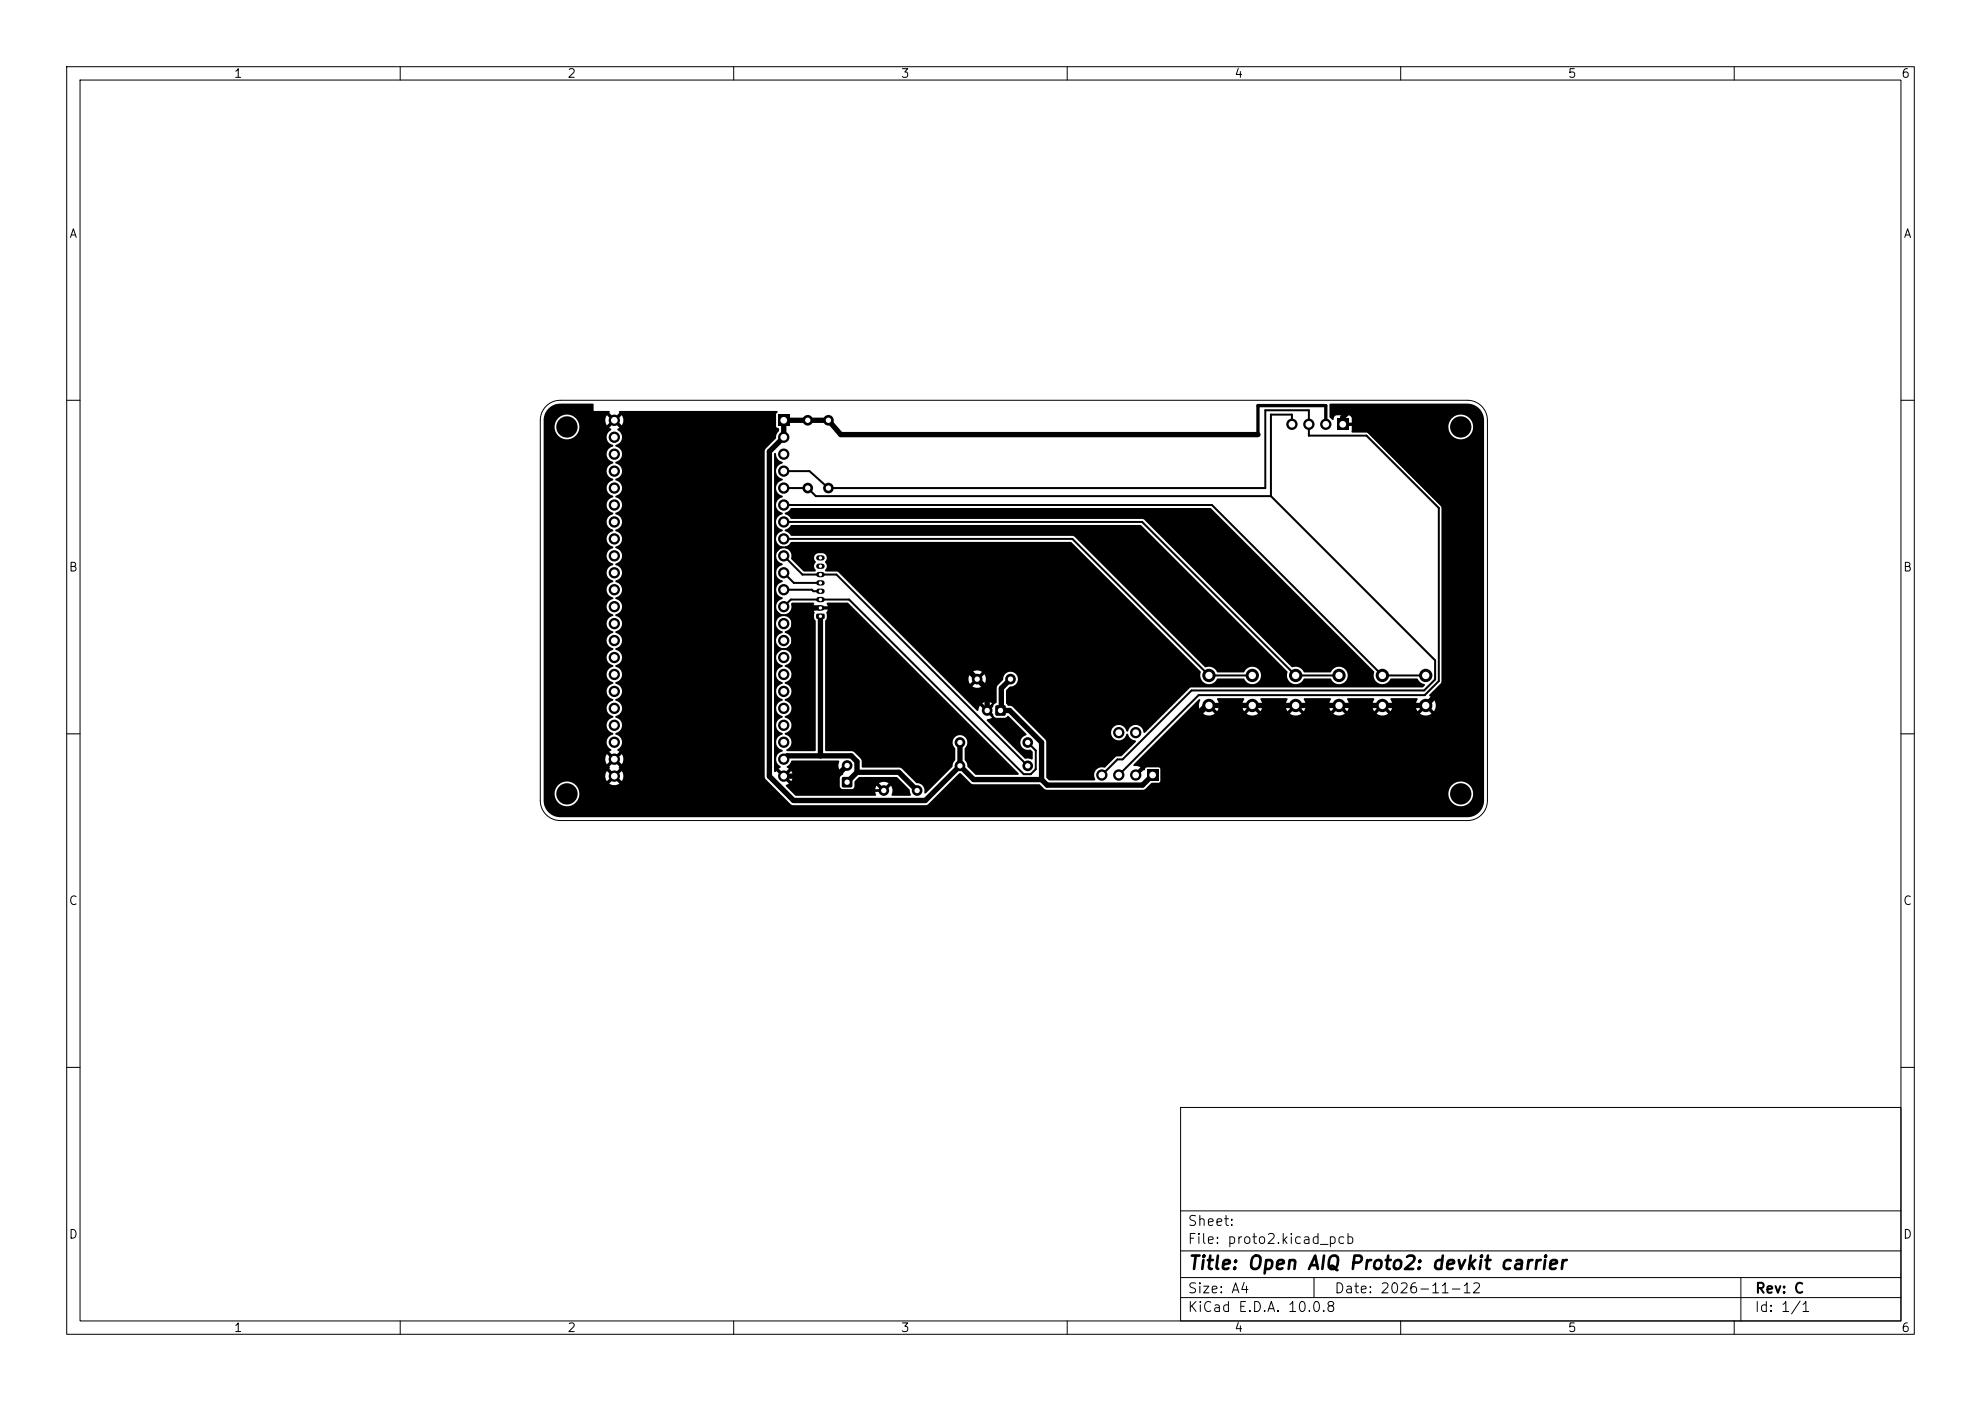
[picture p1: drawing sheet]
<svg xmlns="http://www.w3.org/2000/svg" width="297mm" height="210mm" viewBox="0 0 297 210" stroke-linecap="round" stroke-linejoin="round" font-family="sans-serif">
<defs><g id="words">
<text font-size="2" x="178" y="190.8">Title: Open AIQ Proto2: devkit carrier</text>
<g font-size="1.5">
<text x="178" y="184.1">Sheet:</text>
<text x="178" y="186.8">File: proto2.kicad_pcb</text>
<text x="178" y="197">KiCad E.D.A. 10.0.8</text>
<text x="178" y="194.2">Size: A4</text>
<text x="200" y="194.2">Date: 2026-11-12</text>
<text x="263" y="197">Id: 1/1</text>
<text x="263" y="194.2">Rev: C</text>
</g>
<g font-size="1.3">
<text x="35" y="12">1</text>
<text x="85" y="12">2</text>
<text x="135" y="12">3</text>
<text x="185" y="12">4</text>
<text x="235" y="12">5</text>
<text x="285" y="12">6</text>
<text x="10.3" y="36">A</text>
<text x="285.3" y="36">A</text>
<text x="10.2" y="86">B</text>
<text x="285.2" y="86">B</text>
<text x="10.2" y="136">C</text>
<text x="285.2" y="136">C</text>
<text x="10.2" y="186">D</text>
<text x="285.2" y="186">D</text>
<text x="35" y="200">1</text>
<text x="85" y="200">2</text>
<text x="135" y="200">3</text>
<text x="185" y="200">4</text>
<text x="235" y="200">5</text>
<text x="285" y="200">6</text>
</g>
</g></defs>
<g fill="none" stroke="#000" stroke-width=".15">
<path d="M10 10h277v190h-277zM12 12h273v186h-273zM60 10v2M110 10v2M160 10v2M210 10v2M260 10v2M10 60h2M81.9 60.9a3 3 0 0 1 2.1-.9h136a3 3 0 0 1 3 3v57a3 3 0 0 1-3 3h-136a3 3 0 0 1-3-3v-57a3 3 0 0 1 .9-2.1zM285 60h2M10 110h2M285 110h2"/>
<path d="M10 160h2M177 166h108v32h-108zM285 160h2M60 198v2M110 198v2M160 198v2M177 194.5h108M177 191.5h108M177 187.5h108M177 181.5h108M197 191.5v3M210 198v2"/>
<path d="M260 198v2M261 191.5v6.5"/>
</g>
<g fill="#000">
<path d="M116.1 67.9h.2l.1 .1a1.53 1.53 0 0 0 1 1.3l-.1 .2a1.19 1.19 0 0 0-1 1.1 1.19 1.19 0 0 0 1 1.2 .39 .39 0 0 1-.4 .4 1.18 1.18 0 0 0-.5 1.2 1.18 1.18 0 0 0 .9 .9l.1 .2a1.22 1.22 0 0 0-1.1 1.2 1.22 1.22 0 0 0 1 1.2l.1 .1a1.22 1.22 0 0 0-1.1 1.2 1.22 1.22 0 0 0 1 1.2l.1 .2a1.22 1.22 0 0 0-1.1 1.2 1.22 1.22 0 0 0 1 1.2l.1 .1a1.22 1.22 0 0 0-1.1 1.2 1.22 1.22 0 0 0 1 1.2l.1 .1a1.22 1.22 0 0 0-1.1 1.2 1.22 1.22 0 0 0 1 1.2l.1 .2a1.22 1.22 0 0 0-1.1 1.2 1.22 1.22 0 0 0 1 1.2 .39 .39 0 0 1-.4 .4 1.18 1.18 0 0 0-.5 1.2 1.18 1.18 0 0 0 .9 .9l.1 .2a1.22 1.22 0 0 0-1.1 1.2 1.22 1.22 0 0 0 1 1.2l.1 .1a1.22 1.22 0 0 0-1.1 1.2 1.22 1.22 0 0 0 1 1.2l.1 .1a1.22 1.22 0 0 0-1.1 1.2 1.22 1.22 0 0 0 1 1.2 .39 .39 0 0 1-.4 .4 1.18 1.18 0 0 0-.5 1.2 1.18 1.18 0 0 0 .9 1 .39 .39 0 0 1-.4 .4 1.18 1.18 0 0 0-.5 1.2 1.18 1.18 0 0 0 .9 .9l.1 .2a1.22 1.22 0 0 0-1.1 1.2 1.22 1.22 0 0 0 1 1.2l.1 .1a1.22 1.22 0 0 0-1.1 1.2 1.22 1.22 0 0 0 1 1.2 .39 .39 0 0 1-.4 .4 1.18 1.18 0 0 0-.5 1.2 1.18 1.18 0 0 0 .9 .9l.1 .2a1.22 1.22 0 0 0-1 1 1.22 1.22 0 0 0 .6 1.3v.1l-.3 .2 .7 .7-.4 .3-.6-.6a.17 .17 0 0 1-.2 .1 .17 .17 0 0 1-.2-.1zM116.7 62.2h1.7v1.7h-1.7zM117.7 76.9a1.35 1.35 0 0 0 .9-.7h62.9l24.5 24.4v.2a1.32 1.32 0 0 0 .8 1.7 1.32 1.32 0 0 0 1.7-.8h4a1.87 1.87 0 0 0 1.1 .9l-.3 .4h-34.7l-.2 .1-6.7 6.7a.35 .35 0 0 1-.4-.4 1.18 1.18 0 0 0-1.2-.7 1.18 1.18 0 0 0-1 1h-.2a1.17 1.17 0 0 0-1.2-1.1 1.17 1.17 0 0 0-1.1 1.3 1.17 1.17 0 0 0 1.2 1.1 1.59 1.59 0 0 0 1.2-1h.1a1.3 1.3 0 0 0 1.2 1v.2l-2.1 2.1-.9 .2-1.6 1.5a1.24 1.24 0 0 0-1.3 .3 1.24 1.24 0 0 0-.3 1.3l.1 .2-.1 .2h-6.8l-.4-.4-.1-5.5-.1-.3-4.9-4.8-.7-.2-.3-.3v-2l.6-.6a1.11 1.11 0 0 0 1.2-1 1.11 1.11 0 0 0-1-1.2 1.11 1.11 0 0 0-1.2 1h-2.6l-.2-.6-.7 .7-.2-.3-.2-.1 .7-.7a1.29 1.29 0 0 0-1.4 0l.7 .7-.3 .2-.1 .2-.7-.7a1.29 1.29 0 0 0 0 1.4l.7-.7 .2 .3 .2 .1-.7 .7a1.29 1.29 0 0 0 1.4 0l-.7-.7 .2-.1 .2-.3 .7 .7 .2-.8h2.6v.2l-.9 1.1-.1 2.3-.3 .3-.2 .4-.5 .5-.2-.3-.2-.1 .7-.7a1.3 1.3 0 0 0-1.4 0l.7 .7-.2 .1-.2 .3-.7-.7-.2 .7h-.3l-20.7-20.7-.2-.1h-1.7l-.1-.2v-.1a.86 .86 0 0 0 0-1.2 .73 .73 0 0 0 .2-.8 .73 .73 0 0 0-.6-.5 1.17 1.17 0 0 0-1 .2 .83 .83 0 0 0 0 1.2 .86 .86 0 0 0 0 1.2l-.1 .2h-1.7l-1.9-1.9a1.33 1.33 0 0 0-.9-1.7v-.2l.6-.2 .4-.5h41.9l19.4 19.5a1.33 1.33 0 0 0 .8 1.8 1.33 1.33 0 0 0 1.7-.8h4a1.32 1.32 0 0 0 2 .6 1.32 1.32 0 0 0 0-2.1 1.32 1.32 0 0 0-2 .6h-4a1.4 1.4 0 0 0-1.8-.8l-19.7-19.6-42.3-.1-.4-.4-.5-.2a.15 .15 0 0 1-.2-.2 .15 .15 0 0 1 .2-.1l.5-.3 .4-.4h52.3l22 21.9v.2a1.32 1.32 0 0 0 .8 1.7 1.32 1.32 0 0 0 1.7-.8h4a1.32 1.32 0 0 0 2 .6 1.32 1.32 0 0 0 0-2.1 1.32 1.32 0 0 0-2 .6h-4a1.4 1.4 0 0 0-1.8-.8l-22.3-22.2h-52.7l-.4-.4-.6-.3zM82.1 61.3l.7-.5 .9-.3h5.2l.1 .1v1h2.3l.1 .1-.1 .2 .7 .6-.4 .4-.6-.7a1.33 1.33 0 0 0 0 1.6l.6-.7 .4 .4-.4 .4h-4.7a1.85 1.85 0 0 0-2.9-1.5 1.85 1.85 0 0 0 0 3.2 1.85 1.85 0 0 0 2.9-1.5v-.2h4.7l-.3 .2 .3 .2a.29 .29 0 0 1-.2 .4 1.19 1.19 0 0 0-.4 1.2 1.19 1.19 0 0 0 .9 .8l.1 .2a1.22 1.22 0 0 0-1.1 1.2 1.22 1.22 0 0 0 1 1.2l.1 .1a1.22 1.22 0 0 0-1.1 1.2 1.22 1.22 0 0 0 1 1.2 .39 .39 0 0 1-.4 .4 1.18 1.18 0 0 0-.5 1.2 1.18 1.18 0 0 0 .9 .9l.1 .2a1.22 1.22 0 0 0-1.1 1.2 1.22 1.22 0 0 0 1 1.2l.1 .1a1.22 1.22 0 0 0-1.1 1.2 1.22 1.22 0 0 0 1 1.2l.1 .2a1.22 1.22 0 0 0-1.1 1.2 1.22 1.22 0 0 0 1 1.2l.1 .1a1.22 1.22 0 0 0-1.1 1.2 1.22 1.22 0 0 0 1 1.2l.1 .1a1.22 1.22 0 0 0-1.1 1.2 1.22 1.22 0 0 0 1 1.2l.1 .2a1.22 1.22 0 0 0-1.1 1.2 1.22 1.22 0 0 0 1 1.2 .39 .39 0 0 1-.4 .4 1.18 1.18 0 0 0-.5 1.2 1.18 1.18 0 0 0 .9 .9l.1 .2a1.22 1.22 0 0 0-1.1 1.2 1.22 1.22 0 0 0 1 1.2l.1 .1a1.22 1.22 0 0 0-1.1 1.2 1.22 1.22 0 0 0 1 1.2l.1 .1a1.22 1.22 0 0 0-1.1 1.2 1.22 1.22 0 0 0 1 1.2 .39 .39 0 0 1-.4 .4 1.18 1.18 0 0 0-.5 1.2 1.18 1.18 0 0 0 .9 1 .39 .39 0 0 1-.4 .4 1.18 1.18 0 0 0-.5 1.2 1.18 1.18 0 0 0 .9 .9l.1 .2a1.22 1.22 0 0 0-1.1 1.2 1.22 1.22 0 0 0 1 1.2l.1 .1a1.22 1.22 0 0 0-1.1 1.2 1.22 1.22 0 0 0 1 1.2 .39 .39 0 0 1-.4 .4 1.18 1.18 0 0 0 .1 2.1v.1l-.3 .2 .7 .6-.4 .4-.6-.7a1.33 1.33 0 0 0 0 1.6l.6-.7 .4 .4-.7 .6 .1 .2-.1 .1 .7 .7-.4 .3-.6-.6a1.33 1.33 0 0 0 0 1.5l.6-.6 .4 .3-.6 .7a1.34 1.34 0 0 0 1.5 0l-.7-.7 .4-.3 .7 .5a1.34 1.34 0 0 0-.1-1.4l-.6 .6-.4-.3 .7-.7-.1-.1 .1-.2-.7-.6 .4-.4 .6 .7a1.33 1.33 0 0 0 0-1.6l-.6 .7-.4-.4 .7-.6-.4-.3a1.23 1.23 0 0 0 .8-1.2 1.23 1.23 0 0 0-1-1.1v-.2a1.22 1.22 0 0 0 1-1.2 1.22 1.22 0 0 0-1-1.2v-.1a1.22 1.22 0 0 0 1-1.2 1.22 1.22 0 0 0-1-1.2v-.1a1.22 1.22 0 0 0 1-1.2 1.22 1.22 0 0 0-1-1.2v-.2a1.22 1.22 0 0 0 1-1.2 1.22 1.22 0 0 0-1-1.2v-.1a1.22 1.22 0 0 0 1-1.2 1.22 1.22 0 0 0-1-1.2v-.2a1.22 1.22 0 0 0 1-1.2 1.22 1.22 0 0 0-1-1.2v-.1a1.22 1.22 0 0 0 1-1.2 1.22 1.22 0 0 0-1-1.2v-.1a1.22 1.22 0 0 0 1-1.2 1.22 1.22 0 0 0-1-1.2v-.2a1.22 1.22 0 0 0 1-1.2 1.22 1.22 0 0 0-1-1.2v-.1a1.22 1.22 0 0 0 1-1.2 1.22 1.22 0 0 0-1-1.2v-.2a1.22 1.22 0 0 0 1-1.2 1.22 1.22 0 0 0-1-1.2v-.1a1.22 1.22 0 0 0 1-1.2 1.22 1.22 0 0 0-1-1.2v-.1a1.22 1.22 0 0 0 1-1.2 1.22 1.22 0 0 0-1-1.2v-.2a1.22 1.22 0 0 0 1-1.2 1.22 1.22 0 0 0-1-1.2v-.1a1.22 1.22 0 0 0 1-1.2 1.22 1.22 0 0 0-1-1.2v-.2a1.22 1.22 0 0 0 1-1.2 1.22 1.22 0 0 0-1-1.2v-.1a1.22 1.22 0 0 0 1-1.2 1.22 1.22 0 0 0-1-1.2v-.1a1.22 1.22 0 0 0 .9-1.1 1.22 1.22 0 0 0-.6-1.3v-.1l.3-.2-.7-.6 .4-.4 .6 .7a1.33 1.33 0 0 0 0-1.6l-.6 .7-.4-.4 .7-.6-.1-.2 .1-.1h23.6l.1 .2-.2 .3v1.8l.4 .4a.91 .91 0 0 1-.4 .8l-.1 .6-1.5 1.5-.2 .4v48.8l.2 .4 2.1 2.1h-30l-.1-.3a1.85 1.85 0 0 0-3-1 1.85 1.85 0 0 0 .5 3.1 1.85 1.85 0 0 0 2.6-1.8h30l1.6 1.6 .4 .2h19.9l.4-.2 4.7-4.6h.2l1.4 1.5 .4 .2h9.9l.7 .6 .4 .2h14.5l.3-.2 .9-.9h1.1l.3-.2v-1.8l-.2-.2-1.9-.1-.2 .2a.22 .22 0 0 1-.1 .2 .22 .22 0 0 1-.2 0l-.6 .6-.4-.3 .6-.6-.4-.2-.6-.1-.1-.1 9.8-9.9h.2l.1 .1a1.55 1.55 0 0 0 0 1.7l.7-.7 .4 .4-.7 .7h.1a1.49 1.49 0 0 0 1.6 0l-.7-.7 .4-.4 .7 .7v-.1a1.87 1.87 0 0 0 0-1.8h3.9h.1v.2a1.48 1.48 0 0 0 0 1.7l.7-.7 .4 .4-.7 .7h.1a1.49 1.49 0 0 0 1.6 0l-.7-.7 .4-.4 .7 .7v-.1a1.87 1.87 0 0 0 0-1.8h3.9h.1v.2a1.48 1.48 0 0 0 0 1.7l.7-.7 .4 .4-.7 .7h.1a1.49 1.49 0 0 0 1.6 0l-.7-.7 .4-.4 .7 .7v-.1a1.87 1.87 0 0 0 0-1.8h3.9h.1v.2a1.48 1.48 0 0 0 0 1.7l.7-.7 .4 .4-.7 .7h.1a1.49 1.49 0 0 0 1.6 0l-.7-.7 .4-.4 .7 .7v-.1a1.87 1.87 0 0 0 0-1.8h3.9h.1v.2a1.48 1.48 0 0 0 0 1.7l.7-.7 .4 .4-.7 .7h.1a1.49 1.49 0 0 0 1.6 0l-.7-.7 .4-.4 .7 .7v-.1a1.87 1.87 0 0 0 0-1.8h3.9h.1v.2a1.48 1.48 0 0 0 0 1.7l.7-.7 .4 .4-.7 .7h.1a1.49 1.49 0 0 0 1.6 0l-.7-.7 .4-.4 .7 .7v-.1a1.49 1.49 0 0 0 0-1.6l-.7 .7-.4-.4 .7-.7-.3-.2v-.2l1.8-1.7 .1-.3-.1-26.1-11-11.1-.2-.1h-2.3l.1-.9h-1v-.6h1v-.7l-.2-.2-.2-.1h-.7v.9h-.5v-.9h-.7a.65 .65 0 0 0-.5 .6l-.1 .1-.5-.5v-1.9l.2-.1h20.5a2.5 2.5 0 0 1 2.5 2.5v.9h-1.6a1.85 1.85 0 0 0-2.9-1.5 1.85 1.85 0 0 0 0 3.2 1.85 1.85 0 0 0 2.9-1.5v-.2h1.6v55h-1.6a1.85 1.85 0 0 0-2.9-1.5 1.85 1.85 0 0 0 0 3.2 1.85 1.85 0 0 0 2.9-1.5v-.2h1.6v1.1a2.5 2.5 0 0 1-2.5 2.5h-136a2.5 2.5 0 0 1-2.5-2.5v-57l.2-.9zM200.5 62.8h1.7v1.7h-1.7zM118.7 90.4l3.2-.1 .2 .2-.2 .4h1.1l-.2 .2 .2 .3h-1.1l.2 .5v.8l.2 .4v19.3l-.1 .2h-4.2a.18 .18 0 0 1-.1-.2 .18 .18 0 0 1 .2-.2 1.18 1.18 0 0 0 .5-1.2 1.18 1.18 0 0 0-.9-.9v-.2a1.22 1.22 0 0 0 1-1.2 1.22 1.22 0 0 0-1-1.2v-.1a1.22 1.22 0 0 0 1-1.2 1.22 1.22 0 0 0-1-1.2v-.1a1.22 1.22 0 0 0 1-1.2 1.22 1.22 0 0 0-1-1.2v-.2a1.22 1.22 0 0 0 1-1.2 1.22 1.22 0 0 0-1-1.2v-.1a1.22 1.22 0 0 0 1-1.2 1.22 1.22 0 0 0-1-1.2v-.2a1.22 1.22 0 0 0 1-1.2 1.22 1.22 0 0 0-1-1.2v-.1a1.22 1.22 0 0 0 1-1.2 1.22 1.22 0 0 0-1-1.2v-.1a1.38 1.38 0 0 0 .9-1.8zM122.4 92h1.1l.2 .2-.1 .5-.1 .1h-1l-.1-.2zM123.1 90.9h1l-.2-.4 .2-.2 3.1 .1 25.5 25.6-.1 .2h-6.3l-1.3-1.3a1.24 1.24 0 0 0-.4-.9v-1.8a1.13 1.13 0 0 0 .2-1.6 1.13 1.13 0 0 0-1.7 0 1.13 1.13 0 0 0 .1 1.6v1.7l-.3 .5-.1 .6-4 3.9h-.2a1.25 1.25 0 0 0-1.3-1.5l-2.3-2.3h-5.7l-.1-.2-.1-1.1-1.1-1.1-4.3-.2v-19.4l.2-.4v-.6a.34 .34 0 0 1 .1-.5l.1-.2h-1l.2-.2zM118.6 114.1l7.1-.1 .1 .1a1.37 1.37 0 0 0 .1 1.4l.7-.7 .2 .3h.2l-.7 .7a.17 .17 0 0 1 .1 .2 .17 .17 0 0 1-.1 .2l-.2 .1-.2 .4v1.2l.2 .3 .2 .1h1.5l.3-.4v-.7l.7-.7h5.6l2 1.8 .2 .8-.2 .2h-2.6l-.1-.1a1.37 1.37 0 0 0-.1-1.4l-.7 .7-.2-.3-.2-.1 .7-.7a1.28 1.28 0 0 0-1.4 0l.7 .7-.3 .2-.1 .2-.7-.7a1.6 1.6 0 0 0-.1 1.4l-12 .1-1.5-1.4v-.2l.5-.2-.7-.7 .4-.3 .6 .6a1.33 1.33 0 0 0 0-1.5l-.6 .6-.4-.3 .7-.7-.4-.2 .5-.5zM126.3 116.5h1.4v1.5h-1.4zM148.4 106.5l.5 .5a.61 .61 0 0 0 .5 .6h1.3l.5-.3 2.7 2.8a1.22 1.22 0 0 0-.8 1.8 1.4 1.4 0 0 0 1.4 .5l.3 .4v.9a.4 .4 0 0 1-.6 0h-.6l-5.6-5.6v-.3l.7-.2-.7-.7 .2-.1zM149.3 105.8h1.4v1.4h-1.4z"/>
<path d="M172 115.3h1.7v1.7h-1.7z"/>
<circle cx="92.1" cy="68.1" r=".85"/>
<circle cx="92.1" cy="70.6" r=".85"/>
<circle cx="92.1" cy="75.7" r=".85"/>
<circle cx="92.1" cy="73.2" r=".85"/>
<circle cx="92.1" cy="63" r=".85"/>
<circle cx="92.1" cy="65.5" r=".85"/>
<circle cx="92.1" cy="78.2" r=".85"/>
<circle cx="117.5" cy="68.1" r=".85"/>
<circle cx="117.5" cy="65.5" r=".85"/>
<circle cx="117.5" cy="73.2" r=".85"/>
<circle cx="117.5" cy="75.7" r=".85"/>
<circle cx="117.5" cy="78.2" r=".85"/>
<circle cx="117.5" cy="70.6" r=".85"/>
<circle cx="121.1" cy="63" r=".8"/>
<circle cx="121.1" cy="73.2" r=".8"/>
<circle cx="124.2" cy="63" r=".8"/>
<circle cx="124.2" cy="73.2" r=".8"/>
<circle cx="193.7" cy="63.6" r=".85"/>
<circle cx="196.2" cy="63.6" r=".85"/>
<circle cx="198.8" cy="63.6" r=".85"/>
<circle cx="92.1" cy="83.3" r=".85"/>
<circle cx="92.1" cy="88.4" r=".85"/>
<circle cx="92.1" cy="98.6" r=".85"/>
<circle cx="92.1" cy="90.9" r=".85"/>
<circle cx="92.1" cy="80.8" r=".85"/>
<circle cx="92.1" cy="85.9" r=".85"/>
<circle cx="92.1" cy="96" r=".85"/>
<circle cx="92.1" cy="93.5" r=".85"/>
<circle cx="117.5" cy="96" r=".85"/>
<circle cx="117.5" cy="83.3" r=".85"/>
<circle cx="117.5" cy="88.4" r=".85"/>
<circle cx="117.5" cy="80.8" r=".85"/>
<circle cx="117.5" cy="98.6" r=".85"/>
<circle cx="117.5" cy="85.9" r=".85"/>
<circle cx="117.5" cy="90.9" r=".85"/>
<circle cx="117.5" cy="93.5" r=".85"/>
<circle cx="92.1" cy="116.3" r=".85"/>
<circle cx="92.1" cy="103.6" r=".85"/>
<circle cx="92.1" cy="108.7" r=".85"/>
<circle cx="92.1" cy="106.2" r=".85"/>
<circle cx="92.1" cy="111.3" r=".85"/>
<circle cx="92.1" cy="101.1" r=".85"/>
<circle cx="92.1" cy="113.8" r=".85"/>
<circle cx="117.5" cy="103.6" r=".85"/>
<circle cx="117.5" cy="106.2" r=".85"/>
<circle cx="117.5" cy="108.7" r=".85"/>
<circle cx="117.5" cy="111.3" r=".85"/>
<circle cx="117.5" cy="113.8" r=".85"/>
<circle cx="117.5" cy="116.3" r=".85"/>
<circle cx="117.5" cy="101.1" r=".85"/>
<circle cx="127" cy="114.7" r=".8"/>
<circle cx="132.5" cy="118.5" r=".8"/>
<circle cx="137.5" cy="118.5" r=".8"/>
<circle cx="143.9" cy="114.8" r=".8"/>
<circle cx="143.9" cy="111.3" r=".8"/>
<circle cx="146.5" cy="101.8" r=".8"/>
<circle cx="148" cy="106.5" r=".8"/>
<circle cx="151.5" cy="101.8" r=".8"/>
<circle cx="154.1" cy="114.8" r=".8"/>
<circle cx="154.1" cy="111.3" r=".8"/>
<circle cx="165.2" cy="116.2" r=".85"/>
<circle cx="167.7" cy="116.2" r=".85"/>
<circle cx="167.7" cy="109.8" r=".85"/>
<circle cx="170.3" cy="116.2" r=".85"/>
<circle cx="170.3" cy="109.8" r=".85"/>
<circle cx="181.3" cy="101.2" r="1"/>
<circle cx="181.3" cy="105.7" r="1"/>
<circle cx="187.8" cy="101.2" r="1"/>
<circle cx="187.8" cy="105.7" r="1"/>
<circle cx="194.3" cy="101.2" r="1"/>
<circle cx="194.3" cy="105.7" r="1"/>
<circle cx="200.8" cy="101.2" r="1"/>
<circle cx="200.8" cy="105.7" r="1"/>
<circle cx="207.3" cy="101.2" r="1"/>
<circle cx="207.3" cy="105.7" r="1"/>
<circle cx="213.8" cy="101.2" r="1"/>
<circle cx="213.8" cy="105.7" r="1"/>
</g>
<g fill="none" stroke="#000" stroke-width=".8">
<path d="M188.6 65.1h-62.6l-1.8-2.1h-6.7v2.5l-2.2 2.2v48.7l3.7 3.6h19.7l5.2-5.2M202.1 61.8l-.8 .8v1M122.8 89.9h.5M122.8 88.6h.5M122.8 87.4h.5M122.8 86.1h.5M122.8 84.9h.5M122.8 83.6h.5M123 92.4v20.9M123.3 91.1h-1.3l-1.1 1.1h-2.1M126.8 82.1l21.2 21.2v3.2M117.5 116.3h7.9"/>
<path d="M117.5 113.8l.5-.5h9.6l.9 .9v1.6M125.4 116.3v1.4M127 114.8l-1.6 1.5M128.5 115.8h6.3l2.7 2.7M128.5 115.8l-1.5 1.5M143.9 114.8l2.1 2.1h10.2M143.9 111.3v3.5M150 106.5h1.4l4.8 4.8v5.6M151.5 101.8l-1.4 1.4v3.3M172.8 116.2l-1.5 1.5h-14.3l-.8-.8M216.3 103.2l-2.5 2.6h-33.1"/>
</g>
<path d="M198.8 63.6v-2.8h-10.2v4.3" fill="none" stroke="#000" stroke-width=".5"/>
<path d="M180.7 105.8l-10.4 10.4" fill="none" stroke="#000" stroke-width=".6"/>
<g fill="none" stroke="#000" stroke-width=".3">
<path d="M117.5 73.2h3.6l1.2 1.2h68.2M117.5 70.6h3.9l2.8 2.6h65.5v-11.7h6.5v3.8h8.7l10.8 10.8v26l-2.1 2.1h-33.9l-12 12M117.5 78.2h53.7l23.1 23.1h6.5M117.5 75.7h64.2l25.6 25.6h6.5M190.5 74.4l24.7 24.6v2.9l-1.7 1.6h-34.9l-10.3 10.3h-.8l-2.3 2.4M193.7 63.6v-1.4h-3.2v12.2M202.1 61.8l14.2 14.1v27.3M116.2 98v17.1M117.5 90.9l1.1-1h8.7l26.2 26.1h1l.8-.7v-2.8l-1.2-1.2M117.5 88.4h4.2l.3 .2h1M117.5 85.9l1.5 1.5h4M117.5 83.3l2.8 2.8h5.1l28.7 28.7"/>
<path d="M117.5 80.8h43.3l20.5 20.5h6.5M118.8 96.5l-.8 .8h-1.1M126.8 82.1h-9.8l-.8 .7v8.7l.8 .7h1.8M125.4 117.7l.8 .8"/>
</g>
<path d="M116.9 97.3l-.7 .7M118.8 92.2v4.3M116.2 115.1l1.3 1.2M126.2 118.5h6.3" fill="none" stroke="#000" stroke-width=".4"/>
<g fill="#fff">
<circle cx="150" cy="106.5" r=".4"/>
<circle cx="148" cy="106.5" r=".4"/>
</g>
<circle cx="85" cy="119" r="1.6" fill="#000"/>
<g fill="#fff">
<circle cx="121.1" cy="63" r=".4"/>
<circle cx="121.1" cy="73.2" r=".4"/>
<circle cx="143.9" cy="111.3" r=".4"/>
<circle cx="154.1" cy="111.3" r=".4"/>
<circle cx="123" cy="92.4" r=".25"/>
<circle cx="123" cy="91.1" r=".25"/>
<circle cx="123" cy="89.9" r=".25"/>
<circle cx="123" cy="88.6" r=".25"/>
<circle cx="123" cy="87.4" r=".25"/>
<circle cx="123" cy="86.1" r=".25"/>
<circle cx="123" cy="84.9" r=".25"/>
<circle cx="123" cy="83.6" r=".25"/>
<circle cx="172.8" cy="116.2" r=".5"/>
<circle cx="170.3" cy="116.2" r=".5"/>
<circle cx="167.7" cy="116.2" r=".5"/>
<circle cx="165.2" cy="116.2" r=".5"/>
<circle cx="170.3" cy="109.8" r=".5"/>
<circle cx="167.7" cy="109.8" r=".5"/>
</g>
<circle cx="219" cy="64" r="1.6" fill="#000"/>
<g fill="#fff">
<circle cx="124.2" cy="73.2" r=".4"/>
<circle cx="124.2" cy="63" r=".4"/>
<circle cx="127" cy="117.2" r=".4"/>
<circle cx="127" cy="114.8" r=".4"/>
</g>
<circle cx="219" cy="119" r="1.6" fill="#000"/>
<g fill="#fff">
<circle cx="137.5" cy="118.5" r=".4"/>
<circle cx="132.5" cy="118.5" r=".4"/>
<circle cx="187.8" cy="101.2" r=".55"/>
<circle cx="181.3" cy="101.2" r=".55"/>
<circle cx="187.8" cy="105.7" r=".55"/>
<circle cx="181.3" cy="105.7" r=".55"/>
<circle cx="151.5" cy="101.8" r=".4"/>
<circle cx="146.5" cy="101.8" r=".4"/>
<circle cx="200.8" cy="101.2" r=".55"/>
<circle cx="194.3" cy="101.2" r=".55"/>
<circle cx="200.8" cy="105.7" r=".55"/>
<circle cx="194.3" cy="105.7" r=".55"/>
</g>
<circle cx="85" cy="64" r="1.6" fill="#000"/>
<g fill="#fff">
<circle cx="117.5" cy="63" r=".5"/>
<circle cx="117.5" cy="65.5" r=".5"/>
<circle cx="117.5" cy="68.1" r=".5"/>
<circle cx="117.5" cy="70.6" r=".5"/>
<circle cx="117.5" cy="73.2" r=".5"/>
<circle cx="117.5" cy="75.7" r=".5"/>
<circle cx="117.5" cy="78.2" r=".5"/>
<circle cx="117.5" cy="80.8" r=".5"/>
<circle cx="117.5" cy="83.3" r=".5"/>
<circle cx="117.5" cy="85.9" r=".5"/>
<circle cx="117.5" cy="88.4" r=".5"/>
<circle cx="117.5" cy="90.9" r=".5"/>
<circle cx="117.5" cy="93.5" r=".5"/>
<circle cx="117.5" cy="96" r=".5"/>
<circle cx="117.5" cy="98.6" r=".5"/>
<circle cx="117.5" cy="101.1" r=".5"/>
<circle cx="117.5" cy="103.6" r=".5"/>
<circle cx="117.5" cy="106.2" r=".5"/>
<circle cx="117.5" cy="108.7" r=".5"/>
<circle cx="117.5" cy="111.3" r=".5"/>
<circle cx="117.5" cy="113.8" r=".5"/>
<circle cx="117.5" cy="116.3" r=".5"/>
<circle cx="92.1" cy="63" r=".5"/>
<circle cx="92.1" cy="65.5" r=".5"/>
<circle cx="92.1" cy="68.1" r=".5"/>
<circle cx="92.1" cy="70.6" r=".5"/>
<circle cx="92.1" cy="73.2" r=".5"/>
<circle cx="92.1" cy="75.7" r=".5"/>
<circle cx="92.1" cy="78.2" r=".5"/>
<circle cx="92.1" cy="80.8" r=".5"/>
<circle cx="92.1" cy="83.3" r=".5"/>
<circle cx="92.1" cy="85.9" r=".5"/>
<circle cx="92.1" cy="88.4" r=".5"/>
<circle cx="92.1" cy="90.9" r=".5"/>
<circle cx="92.1" cy="93.5" r=".5"/>
<circle cx="92.1" cy="96" r=".5"/>
<circle cx="92.1" cy="98.6" r=".5"/>
<circle cx="92.1" cy="101.1" r=".5"/>
<circle cx="92.1" cy="103.6" r=".5"/>
<circle cx="92.1" cy="106.2" r=".5"/>
<circle cx="92.1" cy="108.7" r=".5"/>
<circle cx="92.1" cy="111.3" r=".5"/>
<circle cx="92.1" cy="113.8" r=".5"/>
<circle cx="92.1" cy="116.3" r=".5"/>
<circle cx="201.3" cy="63.6" r=".5"/>
<circle cx="198.8" cy="63.6" r=".5"/>
<circle cx="196.2" cy="63.6" r=".5"/>
<circle cx="193.7" cy="63.6" r=".5"/>
<circle cx="213.8" cy="101.2" r=".55"/>
<circle cx="207.3" cy="101.2" r=".55"/>
<circle cx="213.8" cy="105.7" r=".55"/>
<circle cx="207.3" cy="105.7" r=".55"/>
<circle cx="143.9" cy="114.8" r=".4"/>
<circle cx="154.1" cy="114.8" r=".4"/>
</g>
<use href="#words"/>
</svg>
